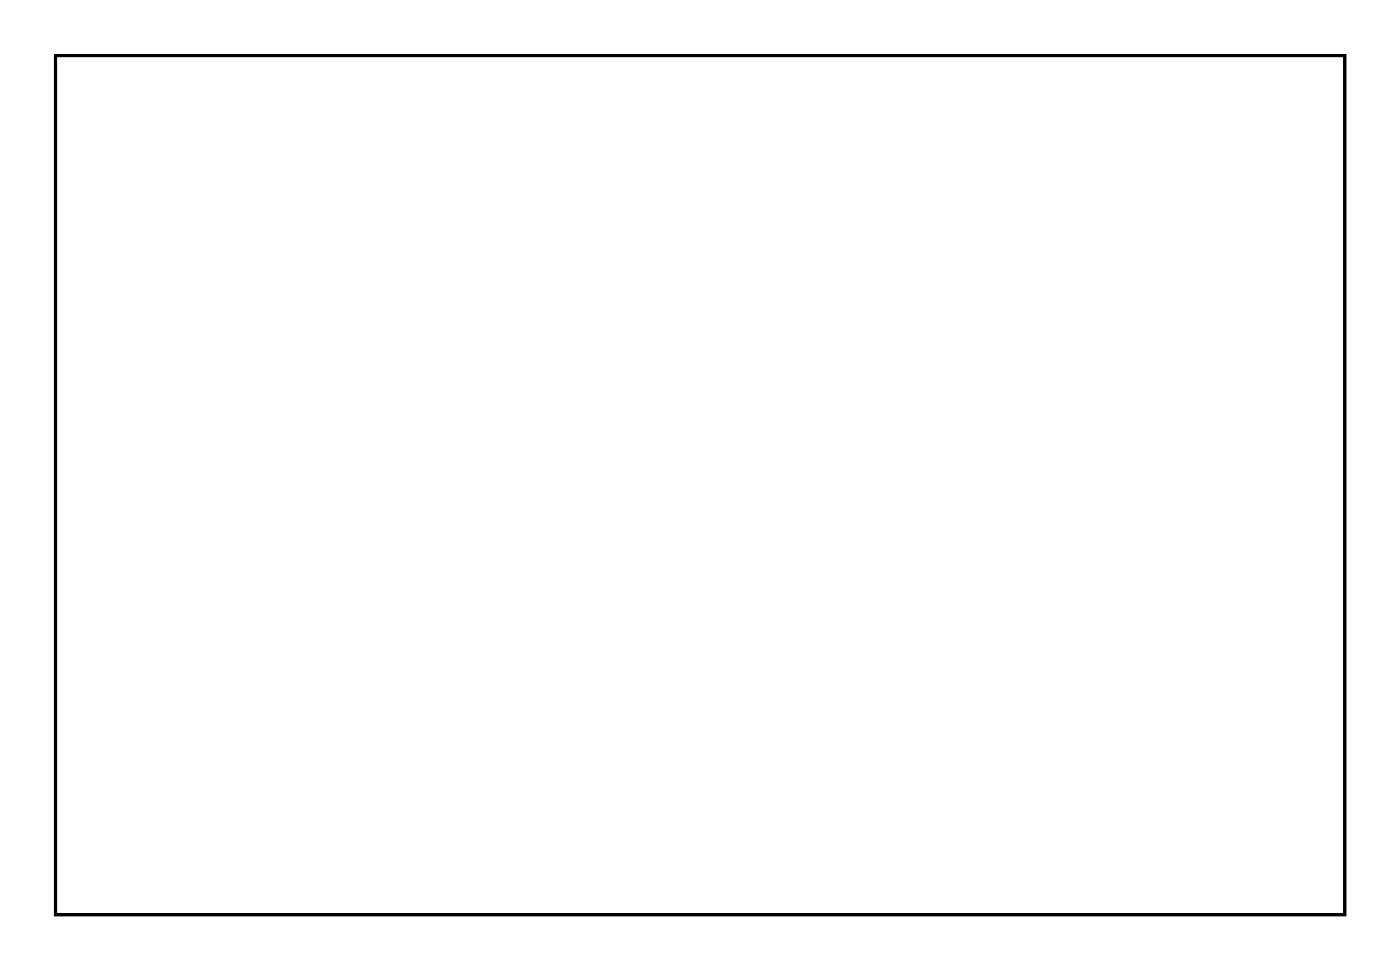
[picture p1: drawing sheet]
<svg xmlns="http://www.w3.org/2000/svg" width="92mm" height="63mm" viewBox="0 0 92 63" stroke-linecap="round" stroke-linejoin="round" font-family="sans-serif">
<path d="M3.6 3.6h84.5v56.3h-84.5z" fill="none" stroke="#000" stroke-width=".2"/>
<path d="M3.6 3.6h84.5v56.3h-84.5zM3.6 3.6v56.3h84.5v-56.3z" fill="#000"/>
<circle cx="10.6" cy="13" r=".72" fill="#fff"/>
<circle cx="10.6" cy="13" r=".72" fill="none" stroke="#fff" stroke-width=".78" stroke-linecap="butt"/>
<circle cx="10.6" cy="15.5" r=".72" fill="#fff"/>
<circle cx="10.6" cy="15.5" r=".72" fill="none" stroke="#fff" stroke-width=".78" stroke-linecap="butt"/>
<circle cx="10.6" cy="18.1" r=".72" fill="#fff"/>
<circle cx="10.6" cy="18.1" r=".72" fill="none" stroke="#fff" stroke-width=".78" stroke-linecap="butt"/>
<circle cx="10.6" cy="20.6" r=".72" fill="#fff"/>
<circle cx="10.6" cy="20.6" r=".72" fill="none" stroke="#fff" stroke-width=".78" stroke-linecap="butt"/>
<circle cx="10.6" cy="23.1" r=".72" fill="#fff"/>
<circle cx="10.6" cy="23.1" r=".72" fill="none" stroke="#fff" stroke-width=".78" stroke-linecap="butt"/>
<circle cx="10.6" cy="25.7" r=".72" fill="#fff"/>
<circle cx="10.6" cy="25.7" r=".72" fill="none" stroke="#fff" stroke-width=".78" stroke-linecap="butt"/>
<circle cx="10.6" cy="28.2" r=".72" fill="#fff"/>
<circle cx="10.6" cy="28.2" r=".72" fill="none" stroke="#fff" stroke-width=".78" stroke-linecap="butt"/>
<circle cx="10.6" cy="30.8" r=".72" fill="#fff"/>
<circle cx="10.6" cy="30.8" r=".72" fill="none" stroke="#fff" stroke-width=".78" stroke-linecap="butt"/>
<circle cx="33.5" cy="30.8" r=".72" fill="#fff"/>
<circle cx="33.5" cy="30.8" r=".72" fill="none" stroke="#fff" stroke-width=".78" stroke-linecap="butt"/>
<circle cx="33.5" cy="28.2" r=".72" fill="#fff"/>
<circle cx="33.5" cy="28.2" r=".72" fill="none" stroke="#fff" stroke-width=".78" stroke-linecap="butt"/>
<circle cx="33.5" cy="25.7" r=".72" fill="#fff"/>
<circle cx="33.5" cy="25.7" r=".72" fill="none" stroke="#fff" stroke-width=".78" stroke-linecap="butt"/>
<circle cx="33.5" cy="23.1" r=".72" fill="#fff"/>
<circle cx="33.5" cy="23.1" r=".72" fill="none" stroke="#fff" stroke-width=".78" stroke-linecap="butt"/>
<circle cx="33.5" cy="20.6" r=".72" fill="#fff"/>
<circle cx="33.5" cy="20.6" r=".72" fill="none" stroke="#fff" stroke-width=".78" stroke-linecap="butt"/>
<circle cx="33.5" cy="18.1" r=".72" fill="#fff"/>
<circle cx="33.5" cy="18.1" r=".72" fill="none" stroke="#fff" stroke-width=".78" stroke-linecap="butt"/>
<circle cx="33.5" cy="15.5" r=".72" fill="#fff"/>
<circle cx="33.5" cy="15.5" r=".72" fill="none" stroke="#fff" stroke-width=".78" stroke-linecap="butt"/>
<circle cx="33.5" cy="13" r=".72" fill="#fff"/>
<circle cx="33.5" cy="13" r=".72" fill="none" stroke="#fff" stroke-width=".78" stroke-linecap="butt"/>
<circle cx="11.9" cy="57.4" r=".66" fill="#fff"/>
<circle cx="11.9" cy="57.4" r=".66" fill="none" stroke="#fff" stroke-width=".56"/>
<circle cx="11.9" cy="54.9" r=".66" fill="#fff"/>
<circle cx="11.9" cy="54.9" r=".66" fill="none" stroke="#fff" stroke-width=".56"/>
<circle cx="11.9" cy="52.4" r=".66" fill="#fff"/>
<circle cx="11.9" cy="52.4" r=".66" fill="none" stroke="#fff" stroke-width=".56"/>
<circle cx="11.9" cy="49.8" r=".66" fill="#fff"/>
<circle cx="11.9" cy="49.8" r=".66" fill="none" stroke="#fff" stroke-width=".56"/>
<circle cx="11.9" cy="47.3" r=".66" fill="#fff"/>
<circle cx="11.9" cy="47.3" r=".66" fill="none" stroke="#fff" stroke-width=".56"/>
<circle cx="11.9" cy="44.7" r=".66" fill="#fff"/>
<circle cx="11.9" cy="44.7" r=".66" fill="none" stroke="#fff" stroke-width=".56"/>
<circle cx="50" cy="27" r=".6" fill="#fff"/>
<circle cx="50" cy="27" r=".6" fill="none" stroke="#fff" stroke-width=".65" stroke-linecap="butt"/>
<path d="M49.4 26.4h1.2v1.2h-1.2z" fill="#fff"/>
<path d="M49.4 26.4h1.2v1.2h-1.2z" fill="none" stroke="#fff" stroke-width=".65" stroke-linecap="butt"/>
<circle cx="50" cy="24.5" r=".6" fill="#fff"/>
<circle cx="50" cy="24.5" r=".6" fill="none" stroke="#fff" stroke-width=".65" stroke-linecap="butt"/>
<circle cx="50" cy="14.3" r=".6" fill="#fff"/>
<circle cx="50" cy="14.3" r=".6" fill="none" stroke="#fff" stroke-width=".65" stroke-linecap="butt"/>
<path d="M49.4 13.7h1.2v1.2h-1.2z" fill="#fff"/>
<path d="M49.4 13.7h1.2v1.2h-1.2z" fill="none" stroke="#fff" stroke-width=".65" stroke-linecap="butt"/>
<circle cx="50" cy="11.8" r=".6" fill="#fff"/>
<circle cx="50" cy="11.8" r=".6" fill="none" stroke="#fff" stroke-width=".65" stroke-linecap="butt"/>
<circle cx="62.7" cy="24.4" r=".7" fill="#fff"/>
<circle cx="62.7" cy="24.4" r=".7" fill="none" stroke="#fff" stroke-width=".76" stroke-linecap="butt"/>
<circle cx="62.7" cy="34.6" r=".7" fill="#fff"/>
<circle cx="62.7" cy="34.6" r=".7" fill="none" stroke="#fff" stroke-width=".76" stroke-linecap="butt"/>
<circle cx="62.7" cy="6.6" r=".7" fill="#fff"/>
<circle cx="62.7" cy="6.6" r=".7" fill="none" stroke="#fff" stroke-width=".76" stroke-linecap="butt"/>
<circle cx="62.7" cy="16.8" r=".7" fill="#fff"/>
<circle cx="62.7" cy="16.8" r=".7" fill="none" stroke="#fff" stroke-width=".76" stroke-linecap="butt"/>
<path d="M77.2 18.6h1.5v1.5h-1.5z" fill="#fff"/>
<path d="M77.2 18.6h1.5v1.5h-1.5z" fill="none" stroke="#fff" stroke-width=".76" stroke-linecap="butt"/>
<circle cx="77.9" cy="19.3" r=".74" fill="#fff"/>
<circle cx="77.9" cy="19.3" r=".74" fill="none" stroke="#fff" stroke-width=".76" stroke-linecap="butt"/>
<circle cx="77.9" cy="21.9" r=".74" fill="#fff"/>
<circle cx="77.9" cy="21.9" r=".74" fill="none" stroke="#fff" stroke-width=".76" stroke-linecap="butt"/>
<circle cx="77.9" cy="24.4" r=".74" fill="#fff"/>
<circle cx="77.9" cy="24.4" r=".74" fill="none" stroke="#fff" stroke-width=".76" stroke-linecap="butt"/>
<path d="M49.3 41.5h1.4v1.4h-1.4z" fill="#fff"/>
<path d="M49.3 41.5h1.4v1.4h-1.4z" fill="none" stroke="#fff" stroke-width=".76" stroke-linecap="butt"/>
<circle cx="50" cy="42.2" r=".74" fill="#fff"/>
<circle cx="50" cy="42.2" r=".74" fill="none" stroke="#fff" stroke-width=".76" stroke-linecap="butt"/>
<circle cx="50" cy="44.7" r=".74" fill="#fff"/>
<circle cx="50" cy="44.7" r=".74" fill="none" stroke="#fff" stroke-width=".76" stroke-linecap="butt"/>
<circle cx="86.1" cy="50.1" r="1.52" fill="#fff"/>
<circle cx="86.1" cy="50.1" r="1.52" fill="none" stroke="#fff" stroke-width=".76" stroke-linecap="butt"/>
<circle cx="80" cy="50.1" r="1.52" fill="#fff"/>
<circle cx="80" cy="50.1" r="1.52" fill="none" stroke="#fff" stroke-width=".76" stroke-linecap="butt"/>
<circle cx="83" cy="54.9" r="1.52" fill="#fff"/>
<circle cx="83" cy="54.9" r="1.52" fill="none" stroke="#fff" stroke-width=".76" stroke-linecap="butt"/>
</svg>
